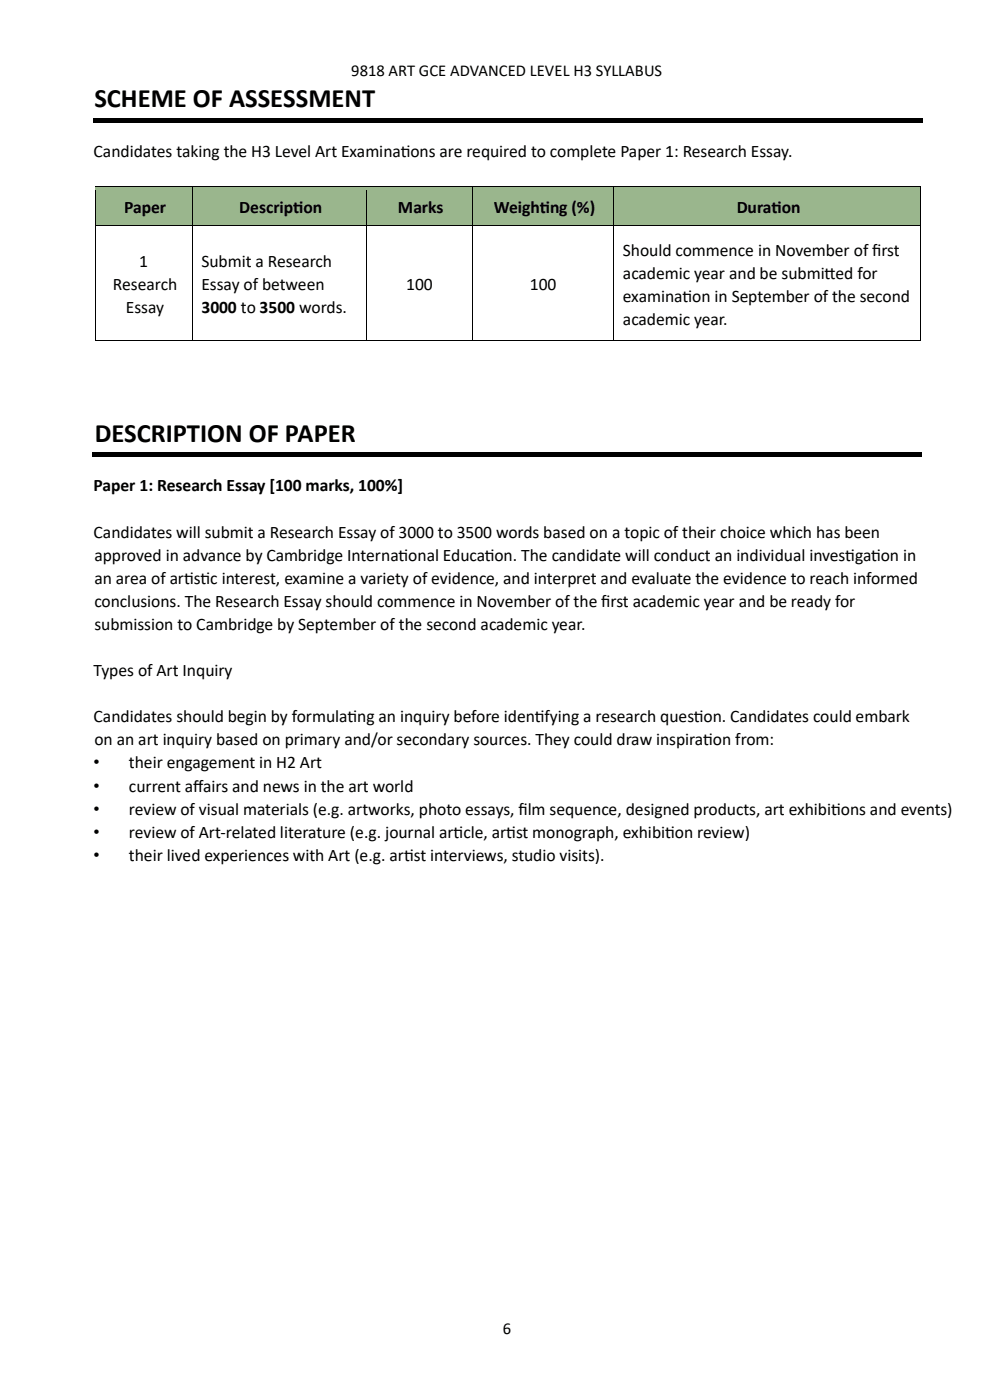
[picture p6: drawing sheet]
<svg xmlns="http://www.w3.org/2000/svg" width="210mm" height="297mm" viewBox="0 0 210 297" stroke-linecap="round" stroke-linejoin="round" font-family="sans-serif">
<defs><g id="words">
<g font-size="5.6">
<text x="20" y="22.7">SCHEME OF ASSESSMENT</text>
<text x="20.1" y="93.7">DESCRIPTION OF PAPER</text>
</g>
<g font-size="3.7">
<text x="19.9" y="33.2">Candidates taking the H3 Level Art Examinat</text>
<text x="85" y="33.2">ions are required to complete Paper 1: Research Essay.</text>
<text x="26.3" y="45.2">Paper</text>
<text x="50.8" y="45.2">Descript</text>
<text x="62.2" y="45.2">ion</text>
<text x="84.4" y="45.2">Marks</text>
<text x="104.8" y="45.2">Weight</text>
<text x="114.5" y="45.2">ing (%)</text>
<text x="156.3" y="45.2">Durat</text>
<text x="163.6" y="45.2">ion</text>
<text x="29.6" y="56.6">1</text>
<text x="42.7" y="56.6">Submit a Research</text>
<text x="132.1" y="54.2">Should commence in November of f</text>
<text x="132.1" y="59.1">academic year and be submit</text>
<text x="174.9" y="59.1">ted for</text>
<text x="185" y="54.2">irst</text>
<text x="24" y="61.6">Research</text>
<text x="42.7" y="61.6">Essay of between</text>
<text x="86.2" y="61.6">100</text>
<text x="112.4" y="61.6">100</text>
<text x="132.1" y="64">examinat</text>
<text x="144.8" y="64">ion in September of the second</text>
<text x="26.7" y="66.4">Essay</text>
<text x="42.7" y="66.4">3000 to 3500 words.</text>
<text x="132.1" y="68.9">academic year.</text>
<text x="19.9" y="104.2">Paper 1: Research Essay [100 marks, 100%]</text>
<text x="19.9" y="114.1">Candidates will submit a Research Essay of 3000 to 3500 words based on a topic of their choice which has been</text>
<text x="20" y="118.9">approved in advance by Cambridge Internat</text>
<text x="84.5" y="118.9">ional Educat</text>
<text x="102.9" y="118.9">ion. The candidate will conduct an individual invest</text>
<text x="179.3" y="118.9">igat</text>
<text x="184.8" y="118.9">ion in</text>
<text x="20" y="123.8">an area of art ic interest, examine a variety of evidence, and interpret and evaluate the evidence to reach informed</text>
<text x="39.1" y="123.8">ist</text>
<text x="20" y="128.7">conclusions. The Research Essay should commence in November of the f</text>
<text x="127.5" y="128.7">irst academic year and be ready for</text>
<text x="20" y="133.6">submission to Cambridge by September of the second academic year.</text>
<text x="19.9" y="143.4">Types of Art Inquiry</text>
<text x="19.9" y="153.2">Candidates should begin by formulat</text>
<text x="73.7" y="153.2">ing an inquiry before ident</text>
<text x="113.4" y="153.2">ifying a research quest</text>
<text x="147.2" y="153.2">ion. Candidates could embark</text>
<text x="20" y="158.1">on an art inquiry based on primary and/or secondary sources. They could draw inspirat</text>
<text x="149.2" y="158.1">ion from:</text>
<text x="19.9" y="163.1">•</text>
<text x="19.9" y="168">•</text>
<text x="27.4" y="163.1">their engagement in H2 Art</text>
<text x="27.4" y="168">current af</text>
<text x="41" y="168">fairs and news in the art world</text>
<text x="19.9" y="172.9">•</text>
<text x="27.4" y="172.9">review of visual materials (e.g. artworks, photo essays, f</text>
<text x="110" y="172.9">ilm sequence, designed products, art exhibit</text>
<text x="176.3" y="172.9">ions and events)</text>
<text x="19.9" y="177.8">•</text>
<text x="27.4" y="177.8">review of Art-related literature (e.g. journal art</text>
<text x="96.2" y="177.8">icle, art</text>
<text x="107.4" y="177.8">ist monograph, exhibit</text>
<text x="141.1" y="177.8">ion review)</text>
<text x="19.9" y="182.8">•</text>
<text x="27.4" y="182.8">their lived experiences with Art (e.g. art</text>
<text x="85.7" y="182.8">ist interviews, studio visits).</text>
</g>
<g font-size="3.5">
<text x="74.5" y="16.1">9818 ART GCE ADVANCED LEVEL H3 SYLLABUS</text>
<text x="106.7" y="283.1">6</text>
</g>
</g></defs>
<g fill="#9ab68d">
<path d="M20.3 39.7h20.4v8h-20.4z" fill-rule="evenodd"/>
<path d="M22.1 41.7h17.4v4.9h-17.4z" fill-rule="evenodd"/>
<path d="M40.9 39.7h36.8v8h-36.8z" fill-rule="evenodd"/>
<path d="M42.7 41.7h33.7v4.9h-33.7z" fill-rule="evenodd"/>
<path d="M77.8 39.7h22.3v8h-22.3z" fill-rule="evenodd"/>
<path d="M79.6 41.7h19.3v4.9h-19.3z" fill-rule="evenodd"/>
<path d="M100.3 39.7h29.9v8h-29.9z" fill-rule="evenodd"/>
<path d="M102.1 41.7h26.8v4.9h-26.8z" fill-rule="evenodd"/>
<path d="M130.3 39.7h64.9v8h-64.9z" fill-rule="evenodd"/>
<path d="M132.1 41.7h61.8v4.9h-61.8z" fill-rule="evenodd"/>
</g>
<g fill="#000">
<path d="M20.2 39.5h.1v.1h-.1z" fill-rule="evenodd"/>
<path d="M20.2 39.5h.1v1h-.1z" fill-rule="evenodd"/>
</g>
<path d="M20.3 39.5h20.5" fill="none" stroke="#000" stroke-width=".21"/>
<path d="M20.3 39.6h20.5v.9h-20.5z" fill-rule="evenodd" fill="#9ab68d"/>
<g fill="#000">
<path d="M40.8 39.5h.1v.1h-.1z" fill-rule="evenodd"/>
<path d="M40.8 39.6h.1v.9h-.1z" fill-rule="evenodd"/>
</g>
<path d="M40.9 39.5h36.8" fill="none" stroke="#000" stroke-width=".21"/>
<path d="M40.9 39.6h36.8v.9h-36.8z" fill-rule="evenodd" fill="#9ab68d"/>
<g fill="#000">
<path d="M77.7 39.5h.1v.1h-.1z" fill-rule="evenodd"/>
<path d="M77.7 39.6h.1v.9h-.1z" fill-rule="evenodd"/>
</g>
<path d="M77.8 39.5h22.3" fill="none" stroke="#000" stroke-width=".21"/>
<path d="M77.8 39.6h22.3v.9h-22.3z" fill-rule="evenodd" fill="#9ab68d"/>
<g fill="#000">
<path d="M100.1 39.5h.2v.1h-.2z" fill-rule="evenodd"/>
<path d="M100.1 39.6h.2v.9h-.2z" fill-rule="evenodd"/>
</g>
<path d="M100.3 39.5h29.9" fill="none" stroke="#000" stroke-width=".21"/>
<path d="M100.3 39.6h29.9v.9h-29.9z" fill-rule="evenodd" fill="#9ab68d"/>
<g fill="#000">
<path d="M130.2 39.5h.1v.1h-.1z" fill-rule="evenodd"/>
<path d="M130.2 39.6h.1v.9h-.1z" fill-rule="evenodd"/>
</g>
<path d="M130.3 39.5h64.9" fill="none" stroke="#000" stroke-width=".21"/>
<path d="M130.3 39.6h64.9v.9h-64.9z" fill-rule="evenodd" fill="#9ab68d"/>
<g fill="#000">
<path d="M19.8 25h175.9v1.1h-175.9z" fill-rule="evenodd"/>
<path d="M195.2 39.5h.2v.1h-.2z" fill-rule="evenodd"/>
<path d="M20.2 47.7h.1v1h-.1z" fill-rule="evenodd"/>
<path d="M40.8 47.7h.1v1h-.1z" fill-rule="evenodd"/>
<path d="M77.7 47.7h.1v1h-.1z" fill-rule="evenodd"/>
<path d="M100.1 47.7h.2v1h-.2z" fill-rule="evenodd"/>
<path d="M130.2 47.7h.1v1h-.1z" fill-rule="evenodd"/>
<path d="M195.2 39.5h.2v1h-.2z" fill-rule="evenodd"/>
<path d="M195.2 47.7h.2v1h-.2z" fill-rule="evenodd"/>
<path d="M20.2 72.1h.1v.2h-.1z" fill-rule="evenodd"/>
<path d="M20.2 72.1h.1v.2h-.1z" fill-rule="evenodd"/>
<path d="M40.8 72.1h.1v.2h-.1z" fill-rule="evenodd"/>
<path d="M77.7 72.1h.1v.2h-.1z" fill-rule="evenodd"/>
<path d="M100.1 72.1h.2v.2h-.2z" fill-rule="evenodd"/>
<path d="M130.2 72.1h.1v.2h-.1z" fill-rule="evenodd"/>
<path d="M195.2 72.1h.2v.2h-.2z" fill-rule="evenodd"/>
<path d="M195.2 72.1h.2v.2h-.2z" fill-rule="evenodd"/>
<path d="M19.6 95.8h175.9v1.1h-175.9z" fill-rule="evenodd"/>
</g>
<g fill="none" stroke="#000" stroke-width=".21">
<path d="M20.2 40.5v7.2M20.2 48.7v23.4M20.3 47.8h20.5M40.9 40.5v7.2M40.9 48.7v23.4M40.9 47.8h36.8M77.7 40.5v7.2M77.7 48.7v23.4M77.8 47.8h22.3M100.2 40.5v7.2M100.2 48.7v23.4M100.3 47.8h29.9"/>
<path d="M130.2 40.5v7.2M130.2 48.7v23.4M130.3 47.8h64.9M195.3 40.5v7.2M195.3 48.7v23.4M20.3 72.2h20.5M40.9 72.2h36.8M77.8 72.2h22.3M100.3 72.2h29.9M130.3 72.2h64.9"/>
</g>
<use href="#words"/>
</svg>
